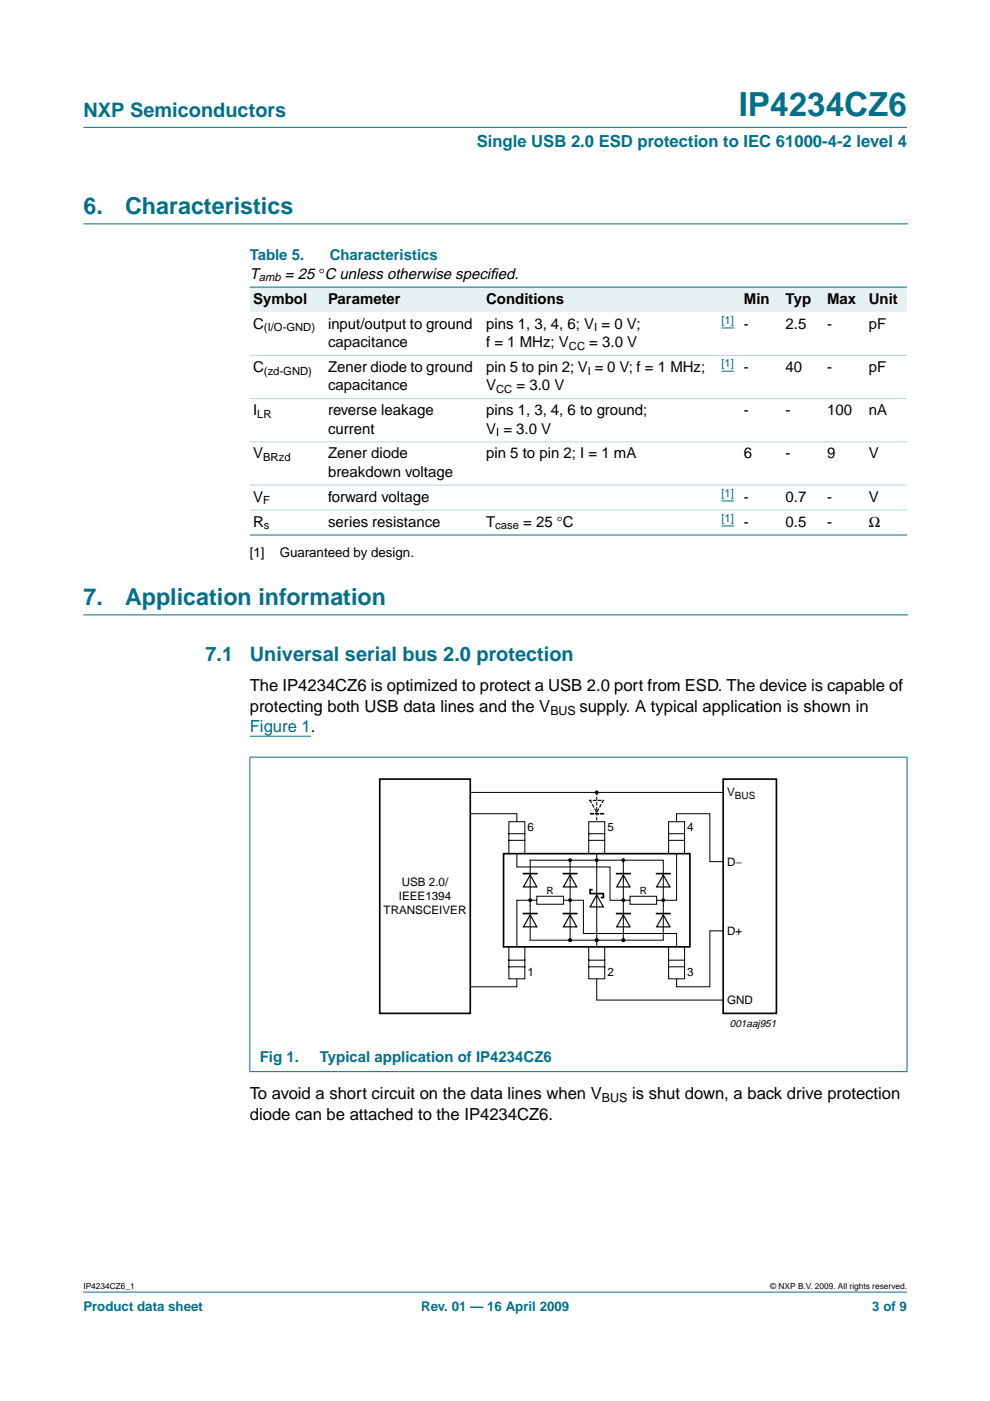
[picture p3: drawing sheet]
<svg xmlns="http://www.w3.org/2000/svg" width="210mm" height="297mm" viewBox="0 0 210 297" stroke-linecap="round" stroke-linejoin="round" font-family="sans-serif">
<defs><g id="words">
<text font-size="7.1" fill="#00708a" x="156.6" y="24.7">IP4234CZ6</text>
<g font-size="4.9" fill="#00708a">
<text x="17.7" y="45.5">6.</text>
<text x="26.5" y="45.5">Characteristics</text>
<text x="17.7" y="128.4">7.</text>
<text x="26.5" y="128.4">Application information</text>
</g>
<g font-size="4.2" fill="#00708a">
<text x="17.7" y="24.9">NXP Semiconductors</text>
<text x="43.6" y="140.2">7.1</text>
<text x="53" y="140.2">Universal serial bus 2.0 protection</text>
</g>
<text font-size="3.5" fill="#00708a" x="101.1" y="31.1">Single USB 2.0 ESD protection to IEC 61000-4-2 level 4</text>
<g font-size="3.5">
<text x="53" y="146.5">The IP4234CZ6 is optimized to protect a USB 2.0 port from ESD. The device is capable of</text>
<text x="53" y="150.9">protecting both USB data lines and the V</text>
<text x="122.8" y="150.9">supply. A typical application is shown in</text>
<text x="53" y="233.1">To avoid a short circuit on the data lines when V</text>
<text x="134" y="233.1">is shut down, a back drive protection</text>
<text x="53" y="237.5">diode can be attached to the IP4234CZ6.</text>
</g>
<text font-size="3.5" fill="#00f" x="53" y="155.3">Figure 1.</text>
<g font-size="3.2" fill="#00708a">
<text x="53" y="55.2">Table 5.</text>
<text x="69.9" y="55.2">Characteristics</text>
<text x="55.1" y="225.1">Fig 1.</text>
<text x="67.8" y="225.1">Typical application of IP4234CZ6</text>
</g>
<g font-size="3.2">
<text x="53" y="59.1">T</text>
<text x="60.4" y="59.1">= 25 °C unless otherwise specif</text>
<text x="103.9" y="59.1">ied.</text>
<text x="53.7" y="64.4">Symbol</text>
<text x="69.5" y="64.4">Parameter</text>
<text x="103.1" y="64.4">Conditions</text>
<text x="157.7" y="64.4">Min</text>
<text x="166.6" y="64.4">Typ</text>
<text x="175.4" y="64.4">Max</text>
<text x="184.2" y="64.4">Unit</text>
<text x="53.7" y="69.7">C</text>
<text x="69.5" y="69.7">input/output to ground</text>
<text x="103.1" y="69.7">pins 1, 3, 4, 6; V = 0 V;</text>
<text x="157.7" y="69.7">-</text>
<text x="166.6" y="69.7">2.5</text>
<text x="175.4" y="69.7">-</text>
<text x="184.2" y="69.7">pF</text>
<text x="69.5" y="73.6">capacitance</text>
<text x="103.1" y="73.6">f = 1 MHz; V</text>
<text x="124.9" y="73.6">= 3.0 V</text>
<text x="53.7" y="78.9">C</text>
<text x="69.5" y="78.9">Zener diode to ground</text>
<text x="69.5" y="82.7">capacitance</text>
<text x="103.1" y="82.7">V</text>
<text x="103.1" y="78.9">pin 5 to pin 2; V = 0 V; f = 1 MHz;</text>
<text x="109.5" y="82.7">= 3.0 V</text>
<text x="157.7" y="78.9">-</text>
<text x="166.6" y="78.9">40</text>
<text x="175.4" y="78.9">-</text>
<text x="184.2" y="78.9">pF</text>
<text x="53.7" y="88">I</text>
<text x="69.5" y="88">reverse leakage</text>
<text x="103.1" y="88">pins 1, 3, 4, 6 to ground;</text>
<text x="157.7" y="88">-</text>
<text x="166.6" y="88">-</text>
<text x="175.4" y="88">100</text>
<text x="184.2" y="88">nA</text>
<text x="69.5" y="91.9">current</text>
<text x="103.1" y="91.9">V = 3.0 V</text>
<text x="53.7" y="97.2">V</text>
<text x="69.5" y="97.2">Zener diode</text>
<text x="69.5" y="101.1">breakdown voltage</text>
<text x="103.1" y="97.2">pin 5 to pin 2; I = 1 mA</text>
<text x="157.7" y="97.2">6</text>
<text x="166.6" y="97.2">-</text>
<text x="175.4" y="97.2">9</text>
<text x="184.2" y="97.2">V</text>
<text x="53.7" y="106.4">V</text>
<text x="69.5" y="106.4">forward voltage</text>
<text x="157.7" y="106.4">-</text>
<text x="166.6" y="106.4">0.7</text>
<text x="175.4" y="106.4">-</text>
<text x="184.2" y="106.4">V</text>
<text x="53.7" y="111.7">R</text>
<text x="69.5" y="111.7">series resistance</text>
<text x="103.1" y="111.7">T</text>
<text x="110.9" y="111.7">= 25 °C</text>
<text x="157.7" y="111.7">-</text>
<text x="166.6" y="111.7">0.5</text>
<text x="175.4" y="111.7">-</text>
<text x="184.2" y="111.7">Ω</text>
</g>
<g font-size="2.8">
<text x="53" y="118.1">[1]</text>
<text x="59.3" y="118.1">Guaranteed by design.</text>
</g>
<g font-size="2.8" fill="#00708a">
<text x="17.7" y="278">Product data sheet</text>
<text x="89.3" y="278">Rev. 01 — 16 April 2009</text>
<text x="184.9" y="278">3 of 9</text>
</g>
<g font-size="2.6">
<text x="116.7" y="151.5">BUS</text>
<text x="127.6" y="233.7">BUS</text>
</g>
<g font-size="2.5">
<text x="154.2" y="168.9">V</text>
<text x="111.8" y="176.2">6</text>
<text x="128.8" y="176.2">5</text>
<text x="145.7" y="176.2">4</text>
<text x="154.2" y="183.5">D−</text>
<text x="84.6" y="190.8">IEEE1394</text>
<text x="85.2" y="187.8">USB 2.0/</text>
<text x="81.3" y="193.8">TRANSCEIVER</text>
<text x="154.2" y="198.2">D+</text>
<text x="111.8" y="207">1</text>
<text x="128.8" y="207">2</text>
<text x="145.7" y="207">3</text>
<text x="154.2" y="212.9">GND</text>
</g>
<g font-size="2.4">
<text x="54.9" y="59.7">amb</text>
<text x="56" y="70.3">(I/O-GND)</text>
<text x="126" y="70.3">I</text>
<text x="120.6" y="74.1">CC</text>
<text x="56" y="79.4">(zd-GND)</text>
<text x="105.2" y="83.3">CC</text>
<text x="124.7" y="79.4">I</text>
<text x="54.6" y="88.6">LR</text>
<text x="105.2" y="92.5">I</text>
<text x="55.8" y="97.8">BRzd</text>
<text x="55.8" y="107">F</text>
<text x="56" y="112.2">s</text>
<text x="105" y="112.2">case</text>
</g>
<g font-size="2.4" fill="#00f">
<text x="153" y="68.7">[1]</text>
<text x="153" y="77.9">[1]</text>
<text x="153" y="105.4">[1]</text>
<text x="153" y="110.7">[1]</text>
</g>
<text font-size="2.2" x="154.7" y="217.7">001aaj951</text>
<g font-size="2.1">
<text x="155.8" y="169.4">BUS</text>
<text x="115.9" y="189.5">R</text>
<text x="135.6" y="189.5">R</text>
</g>
<g font-size="1.8">
<text x="17.7" y="273.4">IP4234CZ6_1</text>
<text x="163.3" y="273.4">© NXP B.V. 2009. All rights reserved.</text>
</g>
</g></defs>
<g fill="#00708a" stroke="#00708a" stroke-width=".21">
<path d="M17.7 273.9h174.6z"/>
<path d="M17.7 27h174.6z"/>
</g>
<path d="M17.7 47.5h174.7M17.7 130.4h174.7" fill="none" stroke="#00708a" stroke-width=".21"/>
<path d="M53 156.1h12.9" fill="none" stroke="#00f" stroke-width=".21"/>
<g fill="#e6f2f2">
<path d="M53 60.9h15.8v5.3h-15.8z" fill-rule="evenodd"/>
<path d="M68.8 60.9h33.6v5.3h-33.6z" fill-rule="evenodd"/>
<path d="M102.4 60.9h49.3v5.3h-49.3z" fill-rule="evenodd"/>
<path d="M151.7 60.9h5.3v5.3h-5.3z" fill-rule="evenodd"/>
<path d="M157 60.9h8.9v5.3h-8.9z" fill-rule="evenodd"/>
<path d="M165.9 60.9h8.8v5.3h-8.8z" fill-rule="evenodd"/>
<path d="M174.7 60.9h8.8v5.3h-8.8z" fill-rule="evenodd"/>
<path d="M183.5 60.9h8.8v5.3h-8.8z" fill-rule="evenodd"/>
</g>
<path d="M153 69.5h2.6M153 78.7h2.6M153 106.2h2.6M153 111.5h2.6" fill="none" stroke="#00f" stroke-width=".21"/>
<g fill="#00708a" stroke="#00708a" stroke-width=".21">
<path d="M53 60.9h139.3z"/>
<path d="M53 113.4h139.3z"/>
<path d="M53 160.6v66.6z"/>
<path d="M192.3 160.6v66.6z"/>
<path d="M52.9 160.5h139.5z"/>
<path d="M52.9 227.2h139.5z"/>
</g>
<g fill="#b3d4db" stroke="#b3d4db" stroke-width=".21">
<path d="M53 75.3h139.3z"/>
<path d="M53 84.5h139.3z"/>
<path d="M53 93.7h139.3z"/>
<path d="M53 102.9h139.3z"/>
<path d="M53 108.1h139.3z"/>
</g>
<g fill="none" stroke="#000" stroke-width=".21">
<path d="M99.7 172.5h9.9v1.7M99.7 168h53.6M107.9 176.8h3.4M107.9 178.2h3.4M124.8 176.8h3.4M124.8 178.2h3.4M141.8 176.8h3.3M141.8 178.2h3.3M143.5 174.2v-1.7h7v10.2h2.8M107.9 181v-6.8h3.4v6.8M109.6 181v2.8h19.7v7.1h4.3M112.4 182.4h28.2v16.9h-28.2z"/>
<path d="M113.8 190h5.7v1.7h-5.7zM113.8 190.9h-4.2v9.8M119.5 190.9h4.2v7h19.8v2.8M120.9 182.4v16.9M124.8 181v-6.8h3.4v6.8M126.5 181v19.8M132.2 182.4v16.9M133.6 190h5.6v1.7h-5.6zM141.8 181v-6.8h3.3v6.8M143.5 181v9.9h-4.3M153.3 197.4h-2.8v11.8h-7v-1.7M107.9 200.7v6.8h3.4v-6.8"/>
<path d="M107.9 205h3.4M107.9 203.6h3.4M109.6 207.5v1.7h-9.9M124.8 200.7v6.8h3.4v-6.8M124.8 205h3.4M124.8 203.6h3.4M126.5 207.5v4.5h26.8M141.8 200.7v6.8h3.3v-6.8M141.8 205h3.3M141.8 203.6h3.3"/>
</g>
<path d="M112.4 185.5l1.4 2.5h-2.8zM112.4 194l1.4 2.5h-2.8zM120.9 194l1.4 2.5h-2.8zM120.9 185.5l1.4 2.5h-2.8zM126.5 189.7l1.4 2.6h-2.8zM132.2 194l1.4 2.5h-2.8zM132.2 185.5l1.4 2.5h-2.8zM140.6 185.5l1.4 2.5h-2.8zM140.6 194l1.4 2.5h-2.8z" fill="none" stroke="#000" stroke-width=".25"/>
<path d="M80.5 165.2h19.2v49.7h-19.2zM153.3 165.2h11.3v49.7h-11.3zM106.8 181h39.5v19.7h-39.5zM111 185.2h2.8M111 193.7h2.8M119.5 193.7h2.8M119.5 185.2h2.8M125.7 188.6h-.6v.9h2.8v.8h-.5M130.8 193.7h2.8M130.8 185.2h2.8M139.2 193.7h2.8M139.2 185.2h2.8" fill="none" stroke="#000" stroke-width=".35"/>
<path d="M126.5 168v6.2" fill="none" stroke="#000" stroke-width=".21" stroke-dasharray=".5"/>
<path d="M125.1 169.7h2.8l-1.4 2.5z" fill="none" stroke="#000" stroke-width=".25" stroke-dasharray=".5"/>
<path d="M127.9 172.5h-2.8" fill="none" stroke="#000" stroke-width=".35" stroke-dasharray=".5"/>
<g fill="#000" stroke="#000" stroke-width=".25">
<circle cx="126.5" cy="168" r=".28"/>
<circle cx="112.4" cy="190.9" r=".28"/>
<circle cx="120.9" cy="199.3" r=".28"/>
<circle cx="120.9" cy="190.9" r=".28"/>
<circle cx="120.9" cy="182.4" r=".28"/>
<circle cx="126.5" cy="199.3" r=".28"/>
<circle cx="126.5" cy="182.4" r=".28"/>
<circle cx="132.2" cy="182.4" r=".28"/>
<circle cx="132.2" cy="190.9" r=".28"/>
<circle cx="132.2" cy="199.3" r=".28"/>
<circle cx="140.6" cy="190.9" r=".28"/>
</g>
<use href="#words"/>
</svg>
